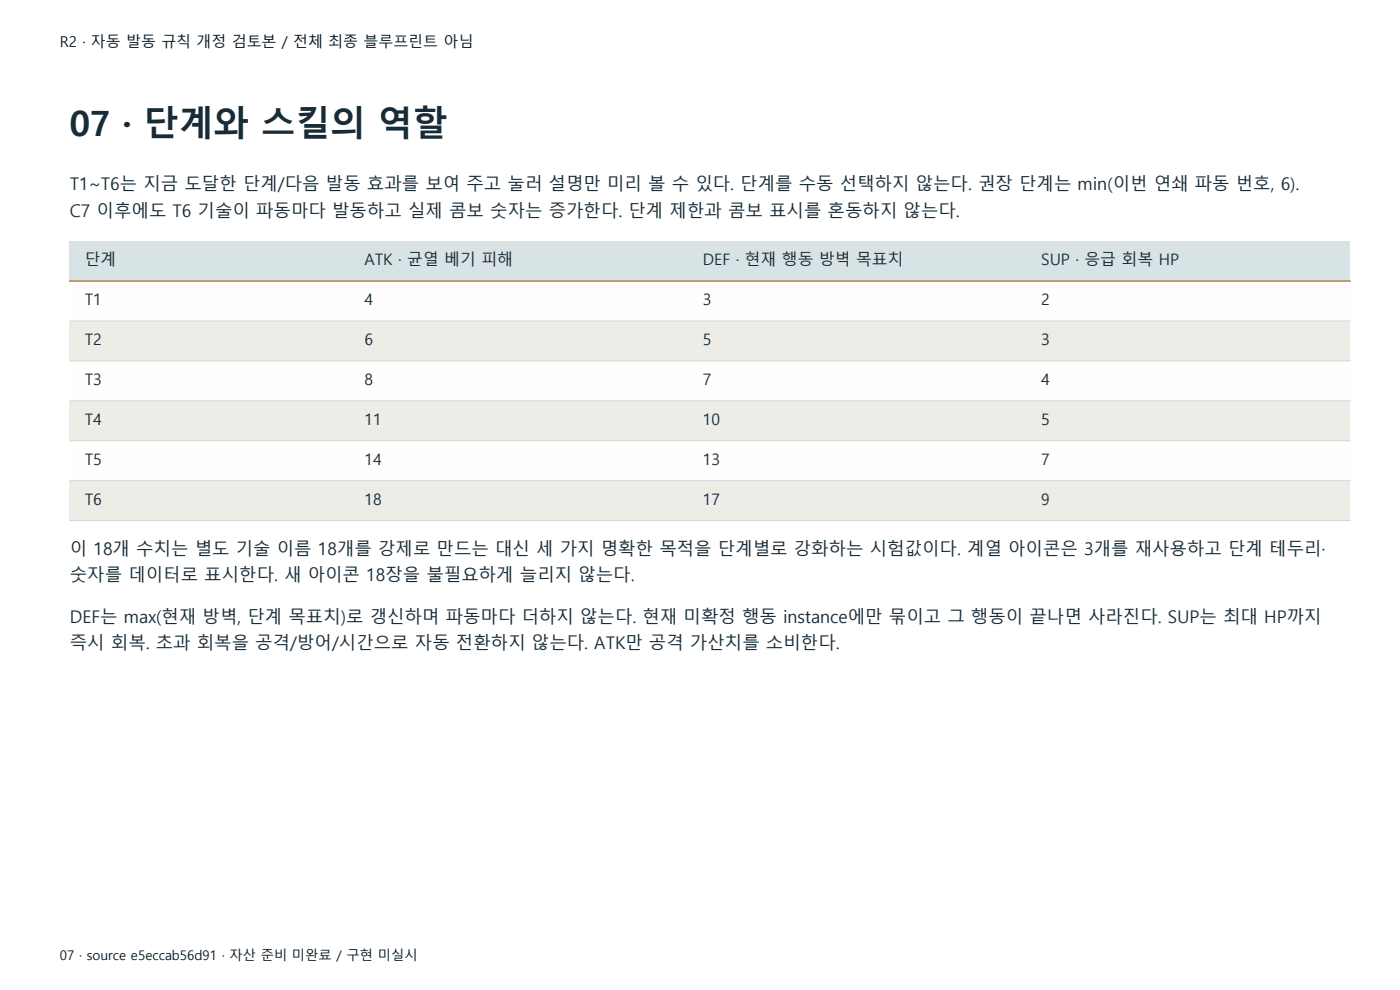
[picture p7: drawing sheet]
<svg xmlns="http://www.w3.org/2000/svg" width="297mm" height="210mm" viewBox="0 0 297 210" stroke-linecap="round" stroke-linejoin="round" font-family="sans-serif">
<defs><g id="words">
<text font-size="7.4" fill="#182c38" x="14.8" y="28.9">07 · 단계와 스킬의 역할</text>
<g font-size="3.7" fill="#182c38">
<text x="14.8" y="40.4">T1~T6는 지금 도달한 단계/다음 발동 효과를 보여 주고 눌러 설명만 미리 볼 수 있다. 단계를 수동 선택하지 않는다. 권장 단계는 min(이번 연쇄 파동 번호, 6).</text>
<text x="14.8" y="46">C7 이후에도 T6 기술이 파동마다 발동하고 실제 콤보 숫자는 증가한다. 단계 제한과 콤보 표시를 혼동하지 않는다.</text>
<text x="14.8" y="117.7">이 18개 수치는 별도 기술 이름 18개를 강제로 만드는 대신 세 가지 명확한 목적을 단계별로 강화하는 시험값이다. 계열 아이콘은 3개를 재사용하고 단계 테두리·</text>
<text x="14.8" y="123.3">숫자를 데이터로 표시한다. 새 아이콘 18장을 불필요하게 늘리지 않는다.</text>
<text x="14.8" y="132.1">DEF는 max(현재 방벽, 단계 목표치)로 갱신하며 파동마다 더하지 않는다. 현재 미확정 행동 instance에만 묶이고 그 행동이 끝나면 사라진다. SUP는 최대 HP까지</text>
<text x="14.8" y="137.8">즉시 회복. 초과 회복을 공격/방어/시간으로 자동 전환하지 않는다. ATK만 공격 가산치를 소비한다.</text>
</g>
<g font-size="3.4" fill="#182c38">
<text x="18" y="56.3">단계</text>
<text x="77.3" y="56.3">ATK · 균열 베기 피해</text>
<text x="149.1" y="56.3">DEF · 현재 행동 방벽 목표치</text>
<text x="220.9" y="56.3">SUP · 응급 회복 HP</text>
<text x="18" y="64.7">T1</text>
<text x="77.3" y="64.7">4</text>
<text x="149.1" y="64.7">3</text>
<text x="220.9" y="64.7">2</text>
<text x="18" y="73.2">T2</text>
<text x="77.3" y="73.2">6</text>
<text x="149.1" y="73.2">5</text>
<text x="220.9" y="73.2">3</text>
<text x="18" y="81.7">T3</text>
<text x="77.3" y="81.7">8</text>
<text x="149.1" y="81.7">7</text>
<text x="220.9" y="81.7">4</text>
<text x="18" y="90.1">T4</text>
<text x="77.3" y="90.1">11</text>
<text x="149.1" y="90.1">10</text>
<text x="220.9" y="90.1">5</text>
<text x="18" y="98.6">T5</text>
<text x="77.3" y="98.6">14</text>
<text x="149.1" y="98.6">13</text>
<text x="220.9" y="98.6">7</text>
<text x="18" y="107.1">T6</text>
<text x="77.3" y="107.1">18</text>
<text x="149.1" y="107.1">17</text>
<text x="220.9" y="107.1">9</text>
</g>
<text font-size="3.2" fill="#101722" x="12.7" y="9.9">R2 · 자동 발동 규칙 개정 검토본 / 전체 최종 블루프린트 아님</text>
<text font-size="2.8" fill="#101722" x="12.7" y="203.6">07 · source e5eccab56d91 · 자산 준비 미완료 / 구현 미실시</text>
</g></defs>
<path d="M14.8 51.2h271.6v8.4h-271.6z" fill-rule="evenodd" fill="#d7e3e4"/>
<path d="M14.8 59.6h271.6v8.5h-271.6z" fill-rule="evenodd" fill="#fffefd"/>
<path d="M14.8 68.1h271.6v8.5h-271.6z" fill-rule="evenodd" fill="#edece6"/>
<path d="M14.8 76.6h271.6v8.4h-271.6z" fill-rule="evenodd" fill="#fffefd"/>
<path d="M14.8 85h271.6v8.5h-271.6z" fill-rule="evenodd" fill="#edece6"/>
<path d="M14.8 93.5h271.6v8.5h-271.6z" fill-rule="evenodd" fill="#fffefd"/>
<path d="M14.8 102h271.6v8.4h-271.6z" fill-rule="evenodd" fill="#edece6"/>
<path d="M14.8 59.6h271.6" fill="none" stroke="#b78d4f" stroke-width=".35"/>
<path d="M14.8 68.1h271.6M14.8 76.6h271.6M14.8 85h271.6M14.8 93.5h271.6M14.8 102h271.6M14.8 110.4h271.6" fill="none" stroke="#d4d8d6" stroke-width=".21"/>
<use href="#words"/>
</svg>
